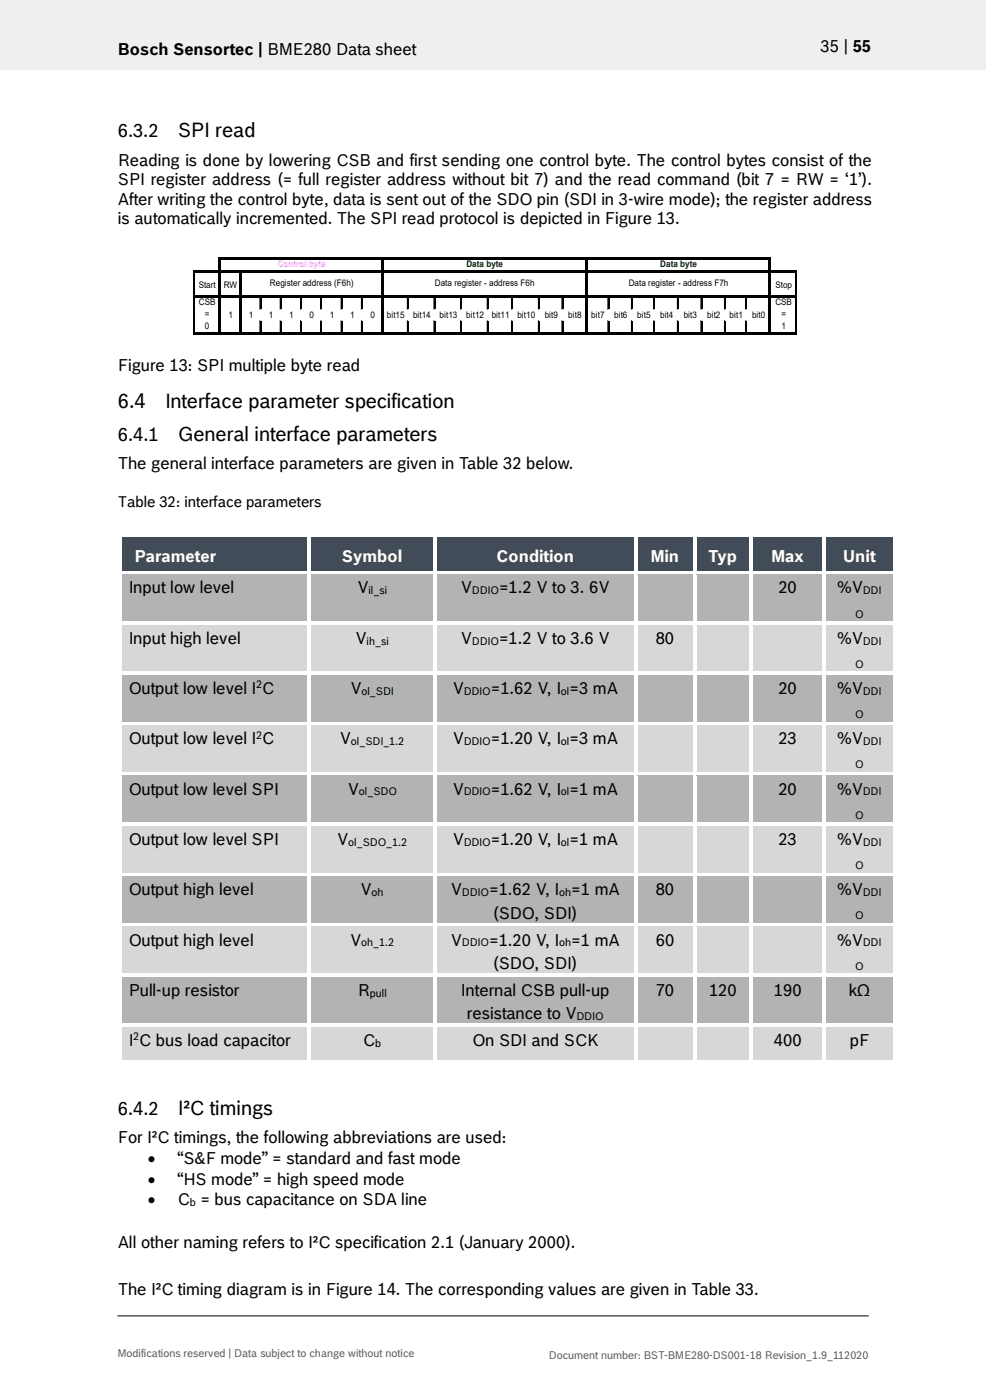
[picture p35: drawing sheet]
<svg xmlns="http://www.w3.org/2000/svg" width="210mm" height="297mm" viewBox="0 0 210 297" stroke-linecap="round" stroke-linejoin="round" font-family="sans-serif">
<defs><g id="words">
<g font-size="4.2">
<text x="37.7" y="29">SPI read</text>
<text x="25" y="86.6">6.4</text>
<text x="35" y="86.6">Interface parameter specification</text>
<text x="37.7" y="93.6">General interface parameters</text>
<text x="37.7" y="236.6">I²C timings</text>
</g>
<g font-size="3.9">
<text x="25" y="29">6.3.2</text>
<text x="25" y="93.6">6.4.1</text>
<text x="25" y="236.6">6.4.2</text>
</g>
<g font-size="3.5">
<text x="25" y="11.6">Bosch Sensortec | BME280 Data sheet</text>
<text x="174.1" y="11">35 | 55</text>
<text x="25" y="35.3">Reading is done by lowering CSB and first sending one control byte. The control bytes consist of the</text>
<text x="25" y="39.3">SPI register address (= full register address without bit 7) and the read command (bit 7 = RW = ‘1’).</text>
<text x="25" y="43.4">After writing the control byte, data is sent out of the SDO pin (SDI in 3-wire mode); the register address</text>
<text x="25" y="47.4">is automatically incremented. The SPI read protocol is depicted in Figure 13.</text>
<text x="25" y="78.7">Figure 13: SPI multiple byte read</text>
<text x="25" y="99.5">The general interface parameters are given in Table 32 below.</text>
<text x="27.3" y="125.9">Input low level</text>
<text x="75.8" y="125.9">V</text>
<text x="97.8" y="125.9">V</text>
<text x="105.9" y="125.9">=1.2 V to 3. 6V</text>
<text x="165.1" y="125.9">20</text>
<text x="177.6" y="125.9">%V</text>
<text x="27.3" y="136.6">Input high level</text>
<text x="75.4" y="136.6">V</text>
<text x="97.8" y="136.6">V</text>
<text x="105.9" y="136.6">=1.2 V to 3.6 V</text>
<text x="139.1" y="136.6">80</text>
<text x="177.6" y="136.6">%V</text>
<text x="27.3" y="147.2">Output low level I C</text>
<text x="74.3" y="147.2">V</text>
<text x="96.1" y="147.2">V</text>
<text x="104.1" y="147.2">=1.62 V, I =3 mA</text>
<text x="165.1" y="147.2">20</text>
<text x="177.6" y="147.2">%V</text>
<text x="27.3" y="157.9">Output low level I C</text>
<text x="72.1" y="157.9">V</text>
<text x="96.1" y="157.9">V</text>
<text x="104.1" y="157.9">=1.20 V, I =3 mA</text>
<text x="165.1" y="157.9">23</text>
<text x="177.6" y="157.9">%V</text>
<text x="27.3" y="168.6">Output low level SPI</text>
<text x="73.8" y="168.6">V</text>
<text x="96.1" y="168.6">V</text>
<text x="104.1" y="168.6">=1.62 V, I =1 mA</text>
<text x="165.1" y="168.6">20</text>
<text x="177.6" y="168.6">%V</text>
<text x="27.3" y="179.2">Output low level SPI</text>
<text x="71.5" y="179.2">V</text>
<text x="96.1" y="179.2">V</text>
<text x="104.1" y="179.2">=1.20 V, I =1 mA</text>
<text x="165.1" y="179.2">23</text>
<text x="177.6" y="179.2">%V</text>
<text x="27.3" y="189.9">Output high level</text>
<text x="76.5" y="189.9">V</text>
<text x="95.7" y="189.9">V</text>
<text x="103.8" y="189.9">=1.62 V, I</text>
<text x="121.2" y="189.9">=1 mA</text>
<text x="139.1" y="189.9">80</text>
<text x="177.6" y="189.9">%V</text>
<text x="104.6" y="194.9">(SDO, SDI)</text>
<text x="27.3" y="200.6">Output high level</text>
<text x="74.3" y="200.6">V</text>
<text x="95.7" y="200.6">V</text>
<text x="103.8" y="200.6">=1.20 V, I</text>
<text x="121.2" y="200.6">=1 mA</text>
<text x="139.1" y="200.6">60</text>
<text x="177.6" y="200.6">%V</text>
<text x="104.6" y="205.5">(SDO, SDI)</text>
<text x="27.3" y="211.3">Pull-up resistor</text>
<text x="75.9" y="211.3">R</text>
<text x="97.8" y="211.3">Internal CSB pull-up</text>
<text x="139.1" y="211.3">70</text>
<text x="150.4" y="211.3">120</text>
<text x="164.2" y="211.3">190</text>
<text x="180.1" y="211.3">kΩ</text>
<text x="27.3" y="222">I</text>
<text x="29.5" y="222">C bus load capacitor</text>
<text x="77" y="222">C</text>
<text x="99" y="216.2">resistance to V</text>
<text x="100.2" y="222">On SDI and SCK</text>
<text x="164.2" y="222">400</text>
<text x="180.3" y="222">pF</text>
<text x="25" y="242.5">For I²C timings, the following abbreviations are used:</text>
<text x="31.4" y="251.3">•</text>
<text x="31.4" y="247">•</text>
<text x="37.7" y="251.3">“HS mode” = high speed mode</text>
<text x="37.7" y="247">“S&amp;F mode” = standard and fast mode</text>
<text x="31.4" y="255.6">•</text>
<text x="37.7" y="255.6">C = bus capacitance on SDA line</text>
<text x="25" y="264.8">All other naming refers to I²C specification 2.1 (January 2000).</text>
<text x="25" y="274.7">The I²C timing diagram is in Figure 14. The corresponding values are given in Table 33.</text>
</g>
<g font-size="3.5" fill="#fff">
<text x="28.6" y="119.1">Parameter</text>
<text x="72.6" y="119.1">Symbol</text>
<text x="105.3" y="119.1">Condition</text>
<text x="138" y="119.1">Min</text>
<text x="150.3" y="119.1">Typ</text>
<text x="163.7" y="119.1">Max</text>
<text x="178.9" y="119.1">Unit</text>
</g>
<text font-size="3.2" x="25" y="107.7">Table 32: interface parameters</text>
<g font-size="2.3">
<text x="78.1" y="126.1">il_si</text>
<text x="100.1" y="126.1">DDIO</text>
<text x="181.4" y="131">O</text>
<text x="183" y="126.1">DDI</text>
<text x="77.8" y="136.7">ih_si</text>
<text x="100.1" y="136.7">DDIO</text>
<text x="183" y="136.7">DDI</text>
<text x="181.4" y="141.7">O</text>
<text x="54.4" y="146">2</text>
<text x="76.7" y="147.4">ol_SDI</text>
<text x="98.4" y="147.4">DDIO</text>
<text x="119" y="147.4">ol</text>
<text x="183" y="147.4">DDI</text>
<text x="181.4" y="152.4">O</text>
<text x="54.4" y="156.7">2</text>
<text x="74.4" y="158.1">ol_SDI_1.2</text>
<text x="98.4" y="158.1">DDIO</text>
<text x="119" y="158.1">ol</text>
<text x="183" y="158.1">DDI</text>
<text x="181.4" y="163">O</text>
<text x="76.1" y="168.7">ol_SDO</text>
<text x="98.4" y="168.7">DDIO</text>
<text x="119" y="168.7">ol</text>
<text x="181.4" y="173.7">O</text>
<text x="183" y="168.7">DDI</text>
<text x="73.9" y="179.4">ol_SDO_1.2</text>
<text x="98.4" y="179.4">DDIO</text>
<text x="119" y="179.4">ol</text>
<text x="183" y="179.4">DDI</text>
<text x="181.4" y="184.4">O</text>
<text x="78.8" y="190.1">oh</text>
<text x="98" y="190.1">DDIO</text>
<text x="118.6" y="190.1">oh</text>
<text x="183" y="190.1">DDI</text>
<text x="181.4" y="195">O</text>
<text x="76.6" y="200.8">oh_1.2</text>
<text x="98" y="200.8">DDIO</text>
<text x="118.6" y="200.8">oh</text>
<text x="183" y="200.8">DDI</text>
<text x="181.4" y="205.7">O</text>
<text x="78.4" y="211.5">pull</text>
<text x="28.3" y="220.7">2</text>
<text x="122.3" y="216.4">DDIO</text>
<text x="79.6" y="222.1">b</text>
<text x="40.3" y="255.8">b</text>
</g>
<g font-size="2.3" fill="#535f6b">
<text x="24.9" y="287.8">Modifications reserved | Data subject to change without notice</text>
<text x="116.5" y="288.3">Document number: BST-BME280-DS001-18 Revision_1.9_112020</text>
</g>
<text font-size="1.9" fill="#f0f" x="58.9" y="56.7">Control byte</text>
<g font-size="1.9" fill="#030">
<text x="98.9" y="56.7">Data byte</text>
<text x="140.1" y="56.7">Data byte</text>
</g>
<g font-size="1.9">
<text x="42.1" y="61">Start</text>
<text x="42.2" y="64.8">CSB</text>
<text x="47.5" y="61">RW</text>
<text x="57.3" y="60.7">Register address (F6h)</text>
<text x="92.3" y="60.7">Data register - address F6h</text>
<text x="133.4" y="60.7">Data register - address F7h</text>
<text x="164.5" y="64.8">CSB</text>
<text x="164.5" y="61">Stop</text>
<text x="43.5" y="67.3">=</text>
<text x="43.5" y="69.9">0</text>
<text x="48.5" y="67.5">1</text>
<text x="52.8" y="67.5">1</text>
<text x="57.1" y="67.5">1</text>
<text x="61.4" y="67.5">1</text>
<text x="65.7" y="67.5">0</text>
<text x="70" y="67.5">1</text>
<text x="74.3" y="67.5">1</text>
<text x="78.6" y="67.5">0</text>
<text x="82.1" y="67.5">bit15</text>
<text x="87.6" y="67.5">bit14</text>
<text x="93.3" y="67.5">bit13</text>
<text x="98.9" y="67.5">bit12</text>
<text x="104.3" y="67.5">bit11</text>
<text x="109.8" y="67.5">bit10</text>
<text x="115.5" y="67.5">bit9</text>
<text x="120.5" y="67.5">bit8</text>
<text x="125.4" y="67.5">bit7</text>
<text x="130.3" y="67.5">bit6</text>
<text x="135.2" y="67.5">bit5</text>
<text x="140" y="67.5">bit4</text>
<text x="145" y="67.5">bit3</text>
<text x="150" y="67.5">bit2</text>
<text x="154.8" y="67.5">bit1</text>
<text x="159.5" y="67.5">bit0</text>
<text x="165.8" y="67.3">=</text>
<text x="165.8" y="69.9">1</text>
</g>
</g></defs>
<path d="M0 0h209.1v14.8h-209.1z" fill="#efeff0"/>
<g fill="none" stroke="#000" stroke-width=".21">
<path d="M55.1 63.3v2.3M55.1 68.1v2.4M59.4 63.3v2.3M59.4 68.1v2.4M63.7 63.3v2.3M63.7 68.1v2.4M68.1 63.3v2.3M68.1 68.1v2.4M72.4 63.3v2.3M72.4 68.1v2.4M76.7 63.3v2.3M76.7 68.1v2.4"/>
<path d="M86.4 63.3v2.3M86.4 68.1v2.4M92.1 63.3v2.3M92.1 68.1v2.4M97.7 63.3v2.3M97.7 68.1v2.4M103.4 63.3v2.3M103.4 68.1v2.4M108.6 63.3v2.3M108.6 68.1v2.4M114.2 63.3v2.3M114.2 68.1v2.4"/>
<path d="M119.2 63.3v2.3M119.2 68.1v2.4M128.9 63.3v2.3M128.9 68.1v2.4M133.9 63.3v2.3M133.9 68.1v2.4M138.7 63.3v2.3M138.7 68.1v2.4M143.7 63.3v2.3M143.7 68.1v2.4M148.7 63.3v2.3M148.7 68.1v2.4"/>
<path d="M153.7 63.3v2.3M153.7 68.1v2.4M158.2 63.3v2.3M158.2 68.1v2.4M24.9 279.2h159.4"/>
</g>
<g fill="none" stroke="#000" stroke-width=".28">
<path d="M55.3 63.3v2.3M55.3 68.1v2.4M59.6 63.3v2.3M59.6 68.1v2.4M63.9 63.3v2.3M63.9 68.1v2.4M68.2 63.3v2.3M68.2 68.1v2.4M72.5 63.3v2.3M72.5 68.1v2.4M76.8 63.3v2.3M76.8 68.1v2.4"/>
<path d="M86.5 63.3v2.3M86.5 68.1v2.4M92.2 63.3v2.3M92.2 68.1v2.4M97.8 63.3v2.3M97.8 68.1v2.4M103.5 63.3v2.3M103.5 68.1v2.4M108.7 63.3v2.3M108.7 68.1v2.4M114.3 63.3v2.3M114.3 68.1v2.4"/>
<path d="M119.3 63.3v2.3M119.3 68.1v2.4M129.1 68.1v2.4M129.1 63.3v2.3M134.1 68.1v2.4M134.1 63.3v2.3M138.8 63.3v2.3M138.8 68.1v2.4M143.8 63.3v2.3M143.8 68.1v2.4M148.8 63.3v2.3M148.8 68.1v2.4"/>
<path d="M153.8 63.3v2.3M153.8 68.1v2.4M158.3 63.3v2.3M158.3 68.1v2.4"/>
</g>
<path d="M41.3 57.4h127.8v.6h-127.8zM46.4 54.6h.5v16.5h-.5zM46.9 54.6h116.7v.6h-116.7zM50.7 58h.5v13.1h-.5zM80.8 55.2h.6v15.9h-.6zM124.1 55.2h.5v15.9h-.5zM163 55.2h.6v15.9h-.6zM41.3 62.7h127.8v.6h-127.8zM41.3 70.5h127.8v.6h-127.8z" fill="#000"/>
<path d="M41.1 57.4v13.7M168.9 58v13.1" fill="none" stroke="#000" stroke-width=".41"/>
<g fill="#424c58">
<path d="M25.8 114.1h39.4v7.1h-39.4z" fill-rule="evenodd"/>
<path d="M66 114.1h25.9v7.1h-25.9z" fill-rule="evenodd"/>
<path d="M92.7 114.1h41.8v7.1h-41.8z" fill-rule="evenodd"/>
<path d="M135.3 114.1h11.6v7.1h-11.6z" fill-rule="evenodd"/>
<path d="M147.7 114.1h11.3v7.1h-11.3z" fill-rule="evenodd"/>
<path d="M159.8 114.1h14.7v7.1h-14.7z" fill-rule="evenodd"/>
<path d="M175.3 114.1h14.1v7.1h-14.1z" fill-rule="evenodd"/>
</g>
<g fill="#424c58">
<path d="M27.3 114.1h36.4v7.1h-36.4z"/>
<path d="M67.5 114.1h22.9v7.1h-22.9z"/>
<path d="M94.2 114.1h38.7v7.1h-38.7z"/>
<path d="M136.7 114.1h8.7v7.1h-8.7z"/>
<path d="M149.2 114.1h8.3v7.1h-8.3z"/>
<path d="M161.3 114.1h11.6v7.1h-11.6z"/>
<path d="M176.7 114.1h11.3v7.1h-11.3z"/>
</g>
<g fill="#fff">
<path d="M25.1 113.3h.7v.8h-.7z" fill-rule="evenodd"/>
<path d="M25.1 113.3h.7v.7h-.7z" fill-rule="evenodd"/>
<path d="M25.8 113.3h39.4v.7h-39.4z" fill-rule="evenodd"/>
</g>
<path d="M25.8 114.1h39.4" fill="none" stroke="#424c58" stroke-width=".21"/>
<path d="M65.2 114l.8 .1z" fill="#fff"/>
<g fill="#fff">
<path d="M65.2 113.3h.8v.7h-.8z" fill-rule="evenodd"/>
<path d="M66 113.3h25.9v.7h-25.9z" fill-rule="evenodd"/>
</g>
<path d="M66 114.1h25.9" fill="none" stroke="#424c58" stroke-width=".21"/>
<path d="M91.9 114l.8 .1z" fill="#fff"/>
<g fill="#fff">
<path d="M91.9 113.3h.8v.7h-.8z" fill-rule="evenodd"/>
<path d="M92.7 113.3h41.8v.7h-41.8z" fill-rule="evenodd"/>
</g>
<path d="M92.7 114.1h41.8" fill="none" stroke="#424c58" stroke-width=".21"/>
<path d="M134.5 114l.8 .1z" fill="#fff"/>
<g fill="#fff">
<path d="M134.5 113.3h.8v.7h-.8z" fill-rule="evenodd"/>
<path d="M135.3 113.3h11.7v.7h-11.7z" fill-rule="evenodd"/>
</g>
<path d="M135.3 114.1h11.7" fill="none" stroke="#424c58" stroke-width=".21"/>
<path d="M147 114l.7 .1z" fill="#fff"/>
<g fill="#fff">
<path d="M147 113.3h.7v.7h-.7z" fill-rule="evenodd"/>
<path d="M147.7 113.3h11.3v.7h-11.3z" fill-rule="evenodd"/>
</g>
<path d="M147.7 114.1h11.3" fill="none" stroke="#424c58" stroke-width=".21"/>
<path d="M159 114l.8 .1z" fill="#fff"/>
<g fill="#fff">
<path d="M159 113.3h.8v.7h-.8z" fill-rule="evenodd"/>
<path d="M159.8 113.3h14.7v.7h-14.7z" fill-rule="evenodd"/>
</g>
<path d="M159.8 114.1h14.7" fill="none" stroke="#424c58" stroke-width=".21"/>
<path d="M174.5 114l.8 .1z" fill="#fff"/>
<g fill="#fff">
<path d="M174.5 113.3h.8v.7h-.8z" fill-rule="evenodd"/>
<path d="M175.3 113.3h14.2v.7h-14.2z" fill-rule="evenodd"/>
</g>
<path d="M175.3 114.1h14.2" fill="none" stroke="#424c58" stroke-width=".21"/>
<g fill="#fff">
<path d="M189.5 113.3h.7v.8h-.7z" fill-rule="evenodd"/>
<path d="M189.5 113.3h.7v.7h-.7z" fill-rule="evenodd"/>
<path d="M25.1 114.1h.7v7.1h-.7z" fill-rule="evenodd"/>
<path d="M65.2 114.1h.8v7.1h-.8z" fill-rule="evenodd"/>
<path d="M91.9 114.1h.8v7.1h-.8z" fill-rule="evenodd"/>
<path d="M134.5 114.1h.8v7.1h-.8z" fill-rule="evenodd"/>
<path d="M147 114.1h.7v7.1h-.7z" fill-rule="evenodd"/>
<path d="M159 114.1h.8v7.1h-.8z" fill-rule="evenodd"/>
<path d="M174.5 114.1h.8v7.1h-.8z" fill-rule="evenodd"/>
<path d="M189.5 114.1h.7v7.1h-.7z" fill-rule="evenodd"/>
</g>
<g fill="#b2b3b5">
<path d="M25.8 121.9h39.4v9.9h-39.4z" fill-rule="evenodd"/>
<path d="M66 121.9h25.9v9.9h-25.9z" fill-rule="evenodd"/>
<path d="M92.7 121.9h41.8v9.9h-41.8z" fill-rule="evenodd"/>
<path d="M135.3 121.9h11.6v9.9h-11.6z" fill-rule="evenodd"/>
<path d="M147.7 121.9h11.3v9.9h-11.3z" fill-rule="evenodd"/>
<path d="M159.8 121.9h14.7v9.9h-14.7z" fill-rule="evenodd"/>
<path d="M175.3 121.9h14.1v9.9h-14.1z" fill-rule="evenodd"/>
</g>
<g fill="#b2b3b5">
<path d="M27.3 121.9h36.4v5h-36.4z"/>
<path d="M67.5 121.9h22.9v5h-22.9z"/>
<path d="M94.2 121.9h38.7v5h-38.7z"/>
<path d="M136.7 121.9h8.7v5h-8.7z"/>
<path d="M149.2 121.9h8.3v5h-8.3z"/>
<path d="M161.3 121.9h11.6v5h-11.6z"/>
<path d="M176.7 121.9h11.3v5h-11.3z"/>
<path d="M176.7 126.9h11.3v4.9h-11.3z"/>
</g>
<g fill="#fff">
<path d="M25.1 121.2h.7v.8h-.7z" fill-rule="evenodd"/>
<path d="M25.8 121.2h39.4v.7h-39.4z" fill-rule="evenodd"/>
</g>
<path d="M25.8 121.9h39.4" fill="none" stroke="#b2b3b5" stroke-width=".21"/>
<g fill="#fff">
<path d="M65.2 121.2h.8v.8h-.8z" fill-rule="evenodd"/>
<path d="M66 121.2h25.9v.7h-25.9z" fill-rule="evenodd"/>
</g>
<path d="M66 121.9h25.9" fill="none" stroke="#b2b3b5" stroke-width=".21"/>
<g fill="#fff">
<path d="M91.9 121.2h.8v.8h-.8z" fill-rule="evenodd"/>
<path d="M92.7 121.2h41.8v.7h-41.8z" fill-rule="evenodd"/>
</g>
<path d="M92.7 121.9h41.8" fill="none" stroke="#b2b3b5" stroke-width=".21"/>
<g fill="#fff">
<path d="M134.5 121.2h.8v.8h-.8z" fill-rule="evenodd"/>
<path d="M135.3 121.2h11.7v.7h-11.7z" fill-rule="evenodd"/>
</g>
<path d="M135.3 121.9h11.7" fill="none" stroke="#b2b3b5" stroke-width=".21"/>
<g fill="#fff">
<path d="M147 121.2h.7v.8h-.7z" fill-rule="evenodd"/>
<path d="M147.7 121.2h11.3v.7h-11.3z" fill-rule="evenodd"/>
</g>
<path d="M147.7 121.9h11.3" fill="none" stroke="#b2b3b5" stroke-width=".21"/>
<g fill="#fff">
<path d="M159 121.2h.8v.8h-.8z" fill-rule="evenodd"/>
<path d="M159.8 121.2h14.7v.7h-14.7z" fill-rule="evenodd"/>
</g>
<path d="M159.8 121.9h14.7" fill="none" stroke="#b2b3b5" stroke-width=".21"/>
<g fill="#fff">
<path d="M174.5 121.2h.8v.8h-.8z" fill-rule="evenodd"/>
<path d="M175.3 121.2h14.2v.7h-14.2z" fill-rule="evenodd"/>
</g>
<path d="M175.3 121.9h14.2" fill="none" stroke="#b2b3b5" stroke-width=".21"/>
<g fill="#fff">
<path d="M189.5 121.2h.7v.8h-.7z" fill-rule="evenodd"/>
<path d="M25.1 122h.7v9.8h-.7z" fill-rule="evenodd"/>
<path d="M65.2 122h.8v9.8h-.8z" fill-rule="evenodd"/>
<path d="M91.9 122h.8v9.8h-.8z" fill-rule="evenodd"/>
<path d="M134.5 122h.8v9.8h-.8z" fill-rule="evenodd"/>
<path d="M147 122h.7v9.8h-.7z" fill-rule="evenodd"/>
<path d="M159 122h.8v9.8h-.8z" fill-rule="evenodd"/>
<path d="M174.5 122h.8v9.8h-.8z" fill-rule="evenodd"/>
<path d="M189.5 122h.7v9.8h-.7z" fill-rule="evenodd"/>
</g>
<g fill="#d7d7da">
<path d="M25.8 132.6h39.4v9.9h-39.4z" fill-rule="evenodd"/>
<path d="M66 132.6h25.9v9.9h-25.9z" fill-rule="evenodd"/>
<path d="M92.7 132.6h41.8v9.9h-41.8z" fill-rule="evenodd"/>
<path d="M135.3 132.6h11.6v9.9h-11.6z" fill-rule="evenodd"/>
<path d="M147.7 132.6h11.3v9.9h-11.3z" fill-rule="evenodd"/>
<path d="M159.8 132.6h14.7v9.9h-14.7z" fill-rule="evenodd"/>
<path d="M175.3 132.6h14.1v9.9h-14.1z" fill-rule="evenodd"/>
</g>
<g fill="#d7d7da">
<path d="M27.3 132.6h36.4v4.9h-36.4z"/>
<path d="M67.5 132.6h22.9v4.9h-22.9z"/>
<path d="M94.2 132.6h38.7v4.9h-38.7z"/>
<path d="M136.7 132.6h8.7v4.9h-8.7z"/>
<path d="M149.2 132.6h8.3v4.9h-8.3z"/>
<path d="M161.3 132.6h11.6v4.9h-11.6z"/>
<path d="M176.7 132.6h11.3v4.9h-11.3z"/>
<path d="M176.7 137.5h11.3v5h-11.3z"/>
</g>
<g fill="#fff">
<path d="M25.1 131.8h.7v.8h-.7z" fill-rule="evenodd"/>
<path d="M25.8 131.8h39.4v.8h-39.4z" fill-rule="evenodd"/>
</g>
<path d="M25.8 132.6h39.4" fill="none" stroke="#d7d7da" stroke-width=".21"/>
<g fill="#fff">
<path d="M65.2 131.8h.8v.8h-.8z" fill-rule="evenodd"/>
<path d="M66 131.8h25.9v.8h-25.9z" fill-rule="evenodd"/>
</g>
<path d="M66 132.6h25.9" fill="none" stroke="#d7d7da" stroke-width=".21"/>
<g fill="#fff">
<path d="M91.9 131.8h.8v.8h-.8z" fill-rule="evenodd"/>
<path d="M92.7 131.8h41.8v.8h-41.8z" fill-rule="evenodd"/>
</g>
<path d="M92.7 132.6h41.8" fill="none" stroke="#d7d7da" stroke-width=".21"/>
<g fill="#fff">
<path d="M134.5 131.8h.8v.8h-.8z" fill-rule="evenodd"/>
<path d="M135.3 131.8h11.7v.8h-11.7z" fill-rule="evenodd"/>
</g>
<path d="M135.3 132.6h11.7" fill="none" stroke="#d7d7da" stroke-width=".21"/>
<g fill="#fff">
<path d="M147 131.8h.7v.8h-.7z" fill-rule="evenodd"/>
<path d="M147.7 131.8h11.3v.8h-11.3z" fill-rule="evenodd"/>
</g>
<path d="M147.7 132.6h11.3" fill="none" stroke="#d7d7da" stroke-width=".21"/>
<g fill="#fff">
<path d="M159 131.8h.8v.8h-.8z" fill-rule="evenodd"/>
<path d="M159.8 131.8h14.7v.8h-14.7z" fill-rule="evenodd"/>
</g>
<path d="M159.8 132.6h14.7" fill="none" stroke="#d7d7da" stroke-width=".21"/>
<g fill="#fff">
<path d="M174.5 131.8h.8v.8h-.8z" fill-rule="evenodd"/>
<path d="M175.3 131.8h14.2v.8h-14.2z" fill-rule="evenodd"/>
</g>
<path d="M175.3 132.6h14.2" fill="none" stroke="#d7d7da" stroke-width=".21"/>
<g fill="#fff">
<path d="M189.5 131.8h.7v.8h-.7z" fill-rule="evenodd"/>
<path d="M25.1 132.6h.7v9.9h-.7z" fill-rule="evenodd"/>
<path d="M65.2 132.6h.8v9.9h-.8z" fill-rule="evenodd"/>
<path d="M91.9 132.6h.8v9.9h-.8z" fill-rule="evenodd"/>
<path d="M134.5 132.6h.8v9.9h-.8z" fill-rule="evenodd"/>
<path d="M147 132.6h.7v9.9h-.7z" fill-rule="evenodd"/>
<path d="M159 132.6h.8v9.9h-.8z" fill-rule="evenodd"/>
<path d="M174.5 132.6h.8v9.9h-.8z" fill-rule="evenodd"/>
<path d="M189.5 132.6h.7v9.9h-.7z" fill-rule="evenodd"/>
</g>
<g fill="#b2b3b5">
<path d="M25.8 143.3h39.4v9.9h-39.4z" fill-rule="evenodd"/>
<path d="M66 143.3h25.9v9.9h-25.9z" fill-rule="evenodd"/>
<path d="M92.7 143.3h41.8v9.9h-41.8z" fill-rule="evenodd"/>
<path d="M135.3 143.3h11.6v9.9h-11.6z" fill-rule="evenodd"/>
<path d="M147.7 143.3h11.3v9.9h-11.3z" fill-rule="evenodd"/>
<path d="M159.8 143.3h14.7v9.9h-14.7z" fill-rule="evenodd"/>
<path d="M175.3 143.3h14.1v9.9h-14.1z" fill-rule="evenodd"/>
</g>
<g fill="#b2b3b5">
<path d="M27.3 143.3h36.4v4.9h-36.4z"/>
<path d="M67.5 143.3h22.9v4.9h-22.9z"/>
<path d="M94.2 143.3h38.7v4.9h-38.7z"/>
<path d="M136.7 143.3h8.7v4.9h-8.7z"/>
<path d="M149.2 143.3h8.3v4.9h-8.3z"/>
<path d="M161.3 143.3h11.6v4.9h-11.6z"/>
<path d="M176.7 143.3h11.3v4.9h-11.3z"/>
<path d="M176.7 148.2h11.3v5h-11.3z"/>
</g>
<g fill="#fff">
<path d="M25.1 142.5h.7v.8h-.7z" fill-rule="evenodd"/>
<path d="M25.8 142.5h39.4v.8h-39.4z" fill-rule="evenodd"/>
</g>
<path d="M25.8 143.3h39.4" fill="none" stroke="#b2b3b5" stroke-width=".21"/>
<g fill="#fff">
<path d="M65.2 142.5h.8v.8h-.8z" fill-rule="evenodd"/>
<path d="M66 142.5h25.9v.8h-25.9z" fill-rule="evenodd"/>
</g>
<path d="M66 143.3h25.9" fill="none" stroke="#b2b3b5" stroke-width=".21"/>
<g fill="#fff">
<path d="M91.9 142.5h.8v.8h-.8z" fill-rule="evenodd"/>
<path d="M92.7 142.5h41.8v.8h-41.8z" fill-rule="evenodd"/>
</g>
<path d="M92.7 143.3h41.8" fill="none" stroke="#b2b3b5" stroke-width=".21"/>
<g fill="#fff">
<path d="M134.5 142.5h.8v.8h-.8z" fill-rule="evenodd"/>
<path d="M135.3 142.5h11.7v.8h-11.7z" fill-rule="evenodd"/>
</g>
<path d="M135.3 143.3h11.7" fill="none" stroke="#b2b3b5" stroke-width=".21"/>
<g fill="#fff">
<path d="M147 142.5h.7v.8h-.7z" fill-rule="evenodd"/>
<path d="M147.7 142.5h11.3v.8h-11.3z" fill-rule="evenodd"/>
</g>
<path d="M147.7 143.3h11.3" fill="none" stroke="#b2b3b5" stroke-width=".21"/>
<g fill="#fff">
<path d="M159 142.5h.8v.8h-.8z" fill-rule="evenodd"/>
<path d="M159.8 142.5h14.7v.8h-14.7z" fill-rule="evenodd"/>
</g>
<path d="M159.8 143.3h14.7" fill="none" stroke="#b2b3b5" stroke-width=".21"/>
<g fill="#fff">
<path d="M174.5 142.5h.8v.8h-.8z" fill-rule="evenodd"/>
<path d="M175.3 142.5h14.2v.8h-14.2z" fill-rule="evenodd"/>
</g>
<path d="M175.3 143.3h14.2" fill="none" stroke="#b2b3b5" stroke-width=".21"/>
<g fill="#fff">
<path d="M189.5 142.5h.7v.8h-.7z" fill-rule="evenodd"/>
<path d="M25.1 143.3h.7v9.9h-.7z" fill-rule="evenodd"/>
<path d="M65.2 143.3h.8v9.9h-.8z" fill-rule="evenodd"/>
<path d="M91.9 143.3h.8v9.9h-.8z" fill-rule="evenodd"/>
<path d="M134.5 143.3h.8v9.9h-.8z" fill-rule="evenodd"/>
<path d="M147 143.3h.7v9.9h-.7z" fill-rule="evenodd"/>
<path d="M159 143.3h.8v9.9h-.8z" fill-rule="evenodd"/>
<path d="M174.5 143.3h.8v9.9h-.8z" fill-rule="evenodd"/>
<path d="M189.5 143.3h.7v9.9h-.7z" fill-rule="evenodd"/>
</g>
<g fill="#d7d7da">
<path d="M25.8 154h39.4v9.8h-39.4z" fill-rule="evenodd"/>
<path d="M66 154h25.9v9.8h-25.9z" fill-rule="evenodd"/>
<path d="M92.7 154h41.8v9.8h-41.8z" fill-rule="evenodd"/>
<path d="M135.3 154h11.6v9.8h-11.6z" fill-rule="evenodd"/>
<path d="M147.7 154h11.3v9.8h-11.3z" fill-rule="evenodd"/>
<path d="M159.8 154h14.7v9.8h-14.7z" fill-rule="evenodd"/>
<path d="M175.3 154h14.1v9.8h-14.1z" fill-rule="evenodd"/>
</g>
<g fill="#d7d7da">
<path d="M27.3 154h36.4v4.9h-36.4z"/>
<path d="M67.5 154h22.9v4.9h-22.9z"/>
<path d="M94.2 154h38.7v4.9h-38.7z"/>
<path d="M136.7 154h8.7v4.9h-8.7z"/>
<path d="M149.2 154h8.3v4.9h-8.3z"/>
<path d="M161.3 154h11.6v4.9h-11.6z"/>
<path d="M176.7 154h11.3v4.9h-11.3z"/>
<path d="M176.7 158.9h11.3v4.9h-11.3z"/>
</g>
<g fill="#fff">
<path d="M25.1 153.2h.7v.8h-.7z" fill-rule="evenodd"/>
<path d="M25.8 153.2h39.4v.7h-39.4z" fill-rule="evenodd"/>
</g>
<path d="M25.8 153.9h39.4" fill="none" stroke="#d7d7da" stroke-width=".21"/>
<g fill="#fff">
<path d="M65.2 153.2h.8v.8h-.8z" fill-rule="evenodd"/>
<path d="M66 153.2h25.9v.7h-25.9z" fill-rule="evenodd"/>
</g>
<path d="M66 153.9h25.9" fill="none" stroke="#d7d7da" stroke-width=".21"/>
<g fill="#fff">
<path d="M91.9 153.2h.8v.8h-.8z" fill-rule="evenodd"/>
<path d="M92.7 153.2h41.8v.7h-41.8z" fill-rule="evenodd"/>
</g>
<path d="M92.7 153.9h41.8" fill="none" stroke="#d7d7da" stroke-width=".21"/>
<g fill="#fff">
<path d="M134.5 153.2h.8v.8h-.8z" fill-rule="evenodd"/>
<path d="M135.3 153.2h11.7v.7h-11.7z" fill-rule="evenodd"/>
</g>
<path d="M135.3 153.9h11.7" fill="none" stroke="#d7d7da" stroke-width=".21"/>
<g fill="#fff">
<path d="M147 153.2h.7v.8h-.7z" fill-rule="evenodd"/>
<path d="M147.7 153.2h11.3v.7h-11.3z" fill-rule="evenodd"/>
</g>
<path d="M147.7 153.9h11.3" fill="none" stroke="#d7d7da" stroke-width=".21"/>
<g fill="#fff">
<path d="M159 153.2h.8v.8h-.8z" fill-rule="evenodd"/>
<path d="M159.8 153.2h14.7v.7h-14.7z" fill-rule="evenodd"/>
</g>
<path d="M159.8 153.9h14.7" fill="none" stroke="#d7d7da" stroke-width=".21"/>
<g fill="#fff">
<path d="M174.5 153.2h.8v.8h-.8z" fill-rule="evenodd"/>
<path d="M175.3 153.2h14.2v.7h-14.2z" fill-rule="evenodd"/>
</g>
<path d="M175.3 153.9h14.2" fill="none" stroke="#d7d7da" stroke-width=".21"/>
<g fill="#fff">
<path d="M189.5 153.2h.7v.8h-.7z" fill-rule="evenodd"/>
<path d="M25.1 154h.7v9.8h-.7z" fill-rule="evenodd"/>
<path d="M65.2 154h.8v9.8h-.8z" fill-rule="evenodd"/>
<path d="M91.9 154h.8v9.8h-.8z" fill-rule="evenodd"/>
<path d="M134.5 154h.8v9.8h-.8z" fill-rule="evenodd"/>
<path d="M147 154h.7v9.8h-.7z" fill-rule="evenodd"/>
<path d="M159 154h.8v9.8h-.8z" fill-rule="evenodd"/>
<path d="M174.5 154h.8v9.8h-.8z" fill-rule="evenodd"/>
<path d="M189.5 154h.7v9.8h-.7z" fill-rule="evenodd"/>
</g>
<g fill="#b2b3b5">
<path d="M25.8 164.6h39.4v9.9h-39.4z" fill-rule="evenodd"/>
<path d="M66 164.6h25.9v9.9h-25.9z" fill-rule="evenodd"/>
<path d="M92.7 164.6h41.8v9.9h-41.8z" fill-rule="evenodd"/>
<path d="M135.3 164.6h11.6v9.9h-11.6z" fill-rule="evenodd"/>
<path d="M147.7 164.6h11.3v9.9h-11.3z" fill-rule="evenodd"/>
<path d="M159.8 164.6h14.7v9.9h-14.7z" fill-rule="evenodd"/>
<path d="M175.3 164.6h14.1v9.9h-14.1z" fill-rule="evenodd"/>
</g>
<g fill="#b2b3b5">
<path d="M27.3 164.6h36.4v4.9h-36.4z"/>
<path d="M67.5 164.6h22.9v4.9h-22.9z"/>
<path d="M94.2 164.6h38.7v4.9h-38.7z"/>
<path d="M136.7 164.6h8.7v4.9h-8.7z"/>
<path d="M149.2 164.6h8.3v4.9h-8.3z"/>
<path d="M161.3 164.6h11.6v4.9h-11.6z"/>
<path d="M176.7 164.6h11.3v4.9h-11.3z"/>
<path d="M176.7 169.5h11.3v5h-11.3z"/>
</g>
<g fill="#fff">
<path d="M25.1 163.8h.7v.8h-.7z" fill-rule="evenodd"/>
<path d="M25.8 163.8h39.4v.8h-39.4z" fill-rule="evenodd"/>
</g>
<path d="M25.8 164.6h39.4" fill="none" stroke="#b2b3b5" stroke-width=".21"/>
<g fill="#fff">
<path d="M65.2 163.8h.8v.8h-.8z" fill-rule="evenodd"/>
<path d="M66 163.8h25.9v.8h-25.9z" fill-rule="evenodd"/>
</g>
<path d="M66 164.6h25.9" fill="none" stroke="#b2b3b5" stroke-width=".21"/>
<g fill="#fff">
<path d="M91.9 163.8h.8v.8h-.8z" fill-rule="evenodd"/>
<path d="M92.7 163.8h41.8v.8h-41.8z" fill-rule="evenodd"/>
</g>
<path d="M92.7 164.6h41.8" fill="none" stroke="#b2b3b5" stroke-width=".21"/>
<g fill="#fff">
<path d="M134.5 163.8h.8v.8h-.8z" fill-rule="evenodd"/>
<path d="M135.3 163.8h11.7v.8h-11.7z" fill-rule="evenodd"/>
</g>
<path d="M135.3 164.6h11.7" fill="none" stroke="#b2b3b5" stroke-width=".21"/>
<g fill="#fff">
<path d="M147 163.8h.7v.8h-.7z" fill-rule="evenodd"/>
<path d="M147.7 163.8h11.3v.8h-11.3z" fill-rule="evenodd"/>
</g>
<path d="M147.7 164.6h11.3" fill="none" stroke="#b2b3b5" stroke-width=".21"/>
<g fill="#fff">
<path d="M159 163.8h.8v.8h-.8z" fill-rule="evenodd"/>
<path d="M159.8 163.8h14.7v.8h-14.7z" fill-rule="evenodd"/>
</g>
<path d="M159.8 164.6h14.7" fill="none" stroke="#b2b3b5" stroke-width=".21"/>
<g fill="#fff">
<path d="M174.5 163.8h.8v.8h-.8z" fill-rule="evenodd"/>
<path d="M175.3 163.8h14.2v.8h-14.2z" fill-rule="evenodd"/>
</g>
<path d="M175.3 164.6h14.2" fill="none" stroke="#b2b3b5" stroke-width=".21"/>
<g fill="#fff">
<path d="M189.5 163.8h.7v.8h-.7z" fill-rule="evenodd"/>
<path d="M25.1 164.6h.7v9.9h-.7z" fill-rule="evenodd"/>
<path d="M65.2 164.6h.8v9.9h-.8z" fill-rule="evenodd"/>
<path d="M91.9 164.6h.8v9.9h-.8z" fill-rule="evenodd"/>
<path d="M134.5 164.6h.8v9.9h-.8z" fill-rule="evenodd"/>
<path d="M147 164.6h.7v9.9h-.7z" fill-rule="evenodd"/>
<path d="M159 164.6h.8v9.9h-.8z" fill-rule="evenodd"/>
<path d="M174.5 164.6h.8v9.9h-.8z" fill-rule="evenodd"/>
<path d="M189.5 164.6h.7v9.9h-.7z" fill-rule="evenodd"/>
</g>
<g fill="#d7d7da">
<path d="M25.8 175.3h39.4v9.9h-39.4z" fill-rule="evenodd"/>
<path d="M66 175.3h25.9v9.9h-25.9z" fill-rule="evenodd"/>
<path d="M92.7 175.3h41.8v9.9h-41.8z" fill-rule="evenodd"/>
<path d="M135.3 175.3h11.6v9.9h-11.6z" fill-rule="evenodd"/>
<path d="M147.7 175.3h11.3v9.9h-11.3z" fill-rule="evenodd"/>
<path d="M159.8 175.3h14.7v9.9h-14.7z" fill-rule="evenodd"/>
<path d="M175.3 175.3h14.1v9.9h-14.1z" fill-rule="evenodd"/>
</g>
<g fill="#d7d7da">
<path d="M27.3 175.3h36.4v4.9h-36.4z"/>
<path d="M67.5 175.3h22.9v4.9h-22.9z"/>
<path d="M94.2 175.3h38.7v4.9h-38.7z"/>
<path d="M136.7 175.3h8.7v4.9h-8.7z"/>
<path d="M149.2 175.3h8.3v4.9h-8.3z"/>
<path d="M161.3 175.3h11.6v4.9h-11.6z"/>
<path d="M176.7 175.3h11.3v4.9h-11.3z"/>
<path d="M176.7 180.2h11.3v5h-11.3z"/>
</g>
<g fill="#fff">
<path d="M25.1 174.5h.7v.8h-.7z" fill-rule="evenodd"/>
<path d="M25.8 174.5h39.4v.8h-39.4z" fill-rule="evenodd"/>
</g>
<path d="M25.8 175.3h39.4" fill="none" stroke="#d7d7da" stroke-width=".21"/>
<g fill="#fff">
<path d="M65.2 174.5h.8v.8h-.8z" fill-rule="evenodd"/>
<path d="M66 174.5h25.9v.8h-25.9z" fill-rule="evenodd"/>
</g>
<path d="M66 175.3h25.9" fill="none" stroke="#d7d7da" stroke-width=".21"/>
<g fill="#fff">
<path d="M91.9 174.5h.8v.8h-.8z" fill-rule="evenodd"/>
<path d="M92.7 174.5h41.8v.8h-41.8z" fill-rule="evenodd"/>
</g>
<path d="M92.7 175.3h41.8" fill="none" stroke="#d7d7da" stroke-width=".21"/>
<g fill="#fff">
<path d="M134.5 174.5h.8v.8h-.8z" fill-rule="evenodd"/>
<path d="M135.3 174.5h11.7v.8h-11.7z" fill-rule="evenodd"/>
</g>
<path d="M135.3 175.3h11.7" fill="none" stroke="#d7d7da" stroke-width=".21"/>
<g fill="#fff">
<path d="M147 174.5h.7v.8h-.7z" fill-rule="evenodd"/>
<path d="M147.7 174.5h11.3v.8h-11.3z" fill-rule="evenodd"/>
</g>
<path d="M147.7 175.3h11.3" fill="none" stroke="#d7d7da" stroke-width=".21"/>
<g fill="#fff">
<path d="M159 174.5h.8v.8h-.8z" fill-rule="evenodd"/>
<path d="M159.8 174.5h14.7v.8h-14.7z" fill-rule="evenodd"/>
</g>
<path d="M159.8 175.3h14.7" fill="none" stroke="#d7d7da" stroke-width=".21"/>
<g fill="#fff">
<path d="M174.5 174.5h.8v.8h-.8z" fill-rule="evenodd"/>
<path d="M175.3 174.5h14.2v.8h-14.2z" fill-rule="evenodd"/>
</g>
<path d="M175.3 175.3h14.2" fill="none" stroke="#d7d7da" stroke-width=".21"/>
<g fill="#fff">
<path d="M189.5 174.5h.7v.8h-.7z" fill-rule="evenodd"/>
<path d="M25.1 175.3h.7v9.9h-.7z" fill-rule="evenodd"/>
<path d="M65.2 175.3h.8v9.9h-.8z" fill-rule="evenodd"/>
<path d="M91.9 175.3h.8v9.9h-.8z" fill-rule="evenodd"/>
<path d="M134.5 175.3h.8v9.9h-.8z" fill-rule="evenodd"/>
<path d="M147 175.3h.7v9.9h-.7z" fill-rule="evenodd"/>
<path d="M159 175.3h.8v9.9h-.8z" fill-rule="evenodd"/>
<path d="M174.5 175.3h.8v9.9h-.8z" fill-rule="evenodd"/>
<path d="M189.5 175.3h.7v9.9h-.7z" fill-rule="evenodd"/>
</g>
<g fill="#b2b3b5">
<path d="M25.8 186h39.4v9.8h-39.4z" fill-rule="evenodd"/>
<path d="M66 186h25.9v9.8h-25.9z" fill-rule="evenodd"/>
<path d="M92.7 186h41.8v9.8h-41.8z" fill-rule="evenodd"/>
<path d="M135.3 186h11.6v9.8h-11.6z" fill-rule="evenodd"/>
<path d="M147.7 186h11.3v9.8h-11.3z" fill-rule="evenodd"/>
<path d="M159.8 186h14.7v9.8h-14.7z" fill-rule="evenodd"/>
<path d="M175.3 186h14.1v9.8h-14.1z" fill-rule="evenodd"/>
</g>
<g fill="#b2b3b5">
<path d="M27.3 186h36.4v4.9h-36.4z"/>
<path d="M67.5 186h22.9v4.9h-22.9z"/>
<path d="M94.2 186h38.7v4.9h-38.7z"/>
<path d="M94.2 190.9h38.7v4.9h-38.7z"/>
<path d="M136.7 186h8.7v4.9h-8.7z"/>
<path d="M149.2 186h8.3v4.9h-8.3z"/>
<path d="M161.3 186h11.6v4.9h-11.6z"/>
<path d="M176.7 186h11.3v4.9h-11.3z"/>
<path d="M176.7 190.9h11.3v4.9h-11.3z"/>
</g>
<g fill="#fff">
<path d="M25.1 185.2h.7v.8h-.7z" fill-rule="evenodd"/>
<path d="M25.8 185.2h39.4v.7h-39.4z" fill-rule="evenodd"/>
</g>
<path d="M25.8 185.9h39.4" fill="none" stroke="#b2b3b5" stroke-width=".21"/>
<g fill="#fff">
<path d="M65.2 185.2h.8v.8h-.8z" fill-rule="evenodd"/>
<path d="M66 185.2h25.9v.7h-25.9z" fill-rule="evenodd"/>
</g>
<path d="M66 185.9h25.9" fill="none" stroke="#b2b3b5" stroke-width=".21"/>
<g fill="#fff">
<path d="M91.9 185.2h.8v.8h-.8z" fill-rule="evenodd"/>
<path d="M92.7 185.2h41.8v.7h-41.8z" fill-rule="evenodd"/>
</g>
<path d="M92.7 185.9h41.8" fill="none" stroke="#b2b3b5" stroke-width=".21"/>
<g fill="#fff">
<path d="M134.5 185.2h.8v.8h-.8z" fill-rule="evenodd"/>
<path d="M135.3 185.2h11.7v.7h-11.7z" fill-rule="evenodd"/>
</g>
<path d="M135.3 185.9h11.7" fill="none" stroke="#b2b3b5" stroke-width=".21"/>
<g fill="#fff">
<path d="M147 185.2h.7v.8h-.7z" fill-rule="evenodd"/>
<path d="M147.7 185.2h11.3v.7h-11.3z" fill-rule="evenodd"/>
</g>
<path d="M147.7 185.9h11.3" fill="none" stroke="#b2b3b5" stroke-width=".21"/>
<g fill="#fff">
<path d="M159 185.2h.8v.8h-.8z" fill-rule="evenodd"/>
<path d="M159.8 185.2h14.7v.7h-14.7z" fill-rule="evenodd"/>
</g>
<path d="M159.8 185.9h14.7" fill="none" stroke="#b2b3b5" stroke-width=".21"/>
<g fill="#fff">
<path d="M174.5 185.2h.8v.8h-.8z" fill-rule="evenodd"/>
<path d="M175.3 185.2h14.2v.7h-14.2z" fill-rule="evenodd"/>
</g>
<path d="M175.3 185.9h14.2" fill="none" stroke="#b2b3b5" stroke-width=".21"/>
<g fill="#fff">
<path d="M189.5 185.2h.7v.8h-.7z" fill-rule="evenodd"/>
<path d="M25.1 186h.7v9.8h-.7z" fill-rule="evenodd"/>
<path d="M65.2 186h.8v9.8h-.8z" fill-rule="evenodd"/>
<path d="M91.9 186h.8v9.8h-.8z" fill-rule="evenodd"/>
<path d="M134.5 186h.8v9.8h-.8z" fill-rule="evenodd"/>
<path d="M147 186h.7v9.8h-.7z" fill-rule="evenodd"/>
<path d="M159 186h.8v9.8h-.8z" fill-rule="evenodd"/>
<path d="M174.5 186h.8v9.8h-.8z" fill-rule="evenodd"/>
<path d="M189.5 186h.7v9.8h-.7z" fill-rule="evenodd"/>
</g>
<g fill="#d7d7da">
<path d="M25.8 196.6h39.4v9.9h-39.4z" fill-rule="evenodd"/>
<path d="M66 196.6h25.9v9.9h-25.9z" fill-rule="evenodd"/>
<path d="M92.7 196.6h41.8v9.9h-41.8z" fill-rule="evenodd"/>
<path d="M135.3 196.6h11.6v9.9h-11.6z" fill-rule="evenodd"/>
<path d="M147.7 196.6h11.3v9.9h-11.3z" fill-rule="evenodd"/>
<path d="M159.8 196.6h14.7v9.9h-14.7z" fill-rule="evenodd"/>
<path d="M175.3 196.6h14.1v9.9h-14.1z" fill-rule="evenodd"/>
</g>
<g fill="#d7d7da">
<path d="M27.3 196.6h36.4v5h-36.4z"/>
<path d="M67.5 196.6h22.9v5h-22.9z"/>
<path d="M94.2 196.6h38.7v5h-38.7z"/>
<path d="M94.2 201.6h38.7v4.9h-38.7z"/>
<path d="M136.7 196.6h8.7v5h-8.7z"/>
<path d="M149.2 196.6h8.3v5h-8.3z"/>
<path d="M161.3 196.6h11.6v5h-11.6z"/>
<path d="M176.7 196.6h11.3v5h-11.3z"/>
<path d="M176.7 201.6h11.3v4.9h-11.3z"/>
</g>
<g fill="#fff">
<path d="M25.1 195.8h.7v.8h-.7z" fill-rule="evenodd"/>
<path d="M25.8 195.8h39.4v.8h-39.4z" fill-rule="evenodd"/>
</g>
<path d="M25.8 196.6h39.4" fill="none" stroke="#d7d7da" stroke-width=".21"/>
<g fill="#fff">
<path d="M65.2 195.8h.8v.8h-.8z" fill-rule="evenodd"/>
<path d="M66 195.8h25.9v.8h-25.9z" fill-rule="evenodd"/>
</g>
<path d="M66 196.6h25.9" fill="none" stroke="#d7d7da" stroke-width=".21"/>
<g fill="#fff">
<path d="M91.9 195.8h.8v.8h-.8z" fill-rule="evenodd"/>
<path d="M92.7 195.8h41.8v.8h-41.8z" fill-rule="evenodd"/>
</g>
<path d="M92.7 196.6h41.8" fill="none" stroke="#d7d7da" stroke-width=".21"/>
<g fill="#fff">
<path d="M134.5 195.8h.8v.8h-.8z" fill-rule="evenodd"/>
<path d="M135.3 195.8h11.7v.8h-11.7z" fill-rule="evenodd"/>
</g>
<path d="M135.3 196.6h11.7" fill="none" stroke="#d7d7da" stroke-width=".21"/>
<g fill="#fff">
<path d="M147 195.8h.7v.8h-.7z" fill-rule="evenodd"/>
<path d="M147.7 195.8h11.3v.8h-11.3z" fill-rule="evenodd"/>
</g>
<path d="M147.7 196.6h11.3" fill="none" stroke="#d7d7da" stroke-width=".21"/>
<g fill="#fff">
<path d="M159 195.8h.8v.8h-.8z" fill-rule="evenodd"/>
<path d="M159.8 195.8h14.7v.8h-14.7z" fill-rule="evenodd"/>
</g>
<path d="M159.8 196.6h14.7" fill="none" stroke="#d7d7da" stroke-width=".21"/>
<g fill="#fff">
<path d="M174.5 195.8h.8v.8h-.8z" fill-rule="evenodd"/>
<path d="M175.3 195.8h14.2v.8h-14.2z" fill-rule="evenodd"/>
</g>
<path d="M175.3 196.6h14.2" fill="none" stroke="#d7d7da" stroke-width=".21"/>
<g fill="#fff">
<path d="M189.5 195.8h.7v.8h-.7z" fill-rule="evenodd"/>
<path d="M25.1 196.6h.7v9.9h-.7z" fill-rule="evenodd"/>
<path d="M65.2 196.6h.8v9.9h-.8z" fill-rule="evenodd"/>
<path d="M91.9 196.6h.8v9.9h-.8z" fill-rule="evenodd"/>
<path d="M134.5 196.6h.8v9.9h-.8z" fill-rule="evenodd"/>
<path d="M147 196.6h.7v9.9h-.7z" fill-rule="evenodd"/>
<path d="M159 196.6h.8v9.9h-.8z" fill-rule="evenodd"/>
<path d="M174.5 196.6h.8v9.9h-.8z" fill-rule="evenodd"/>
<path d="M189.5 196.6h.7v9.9h-.7z" fill-rule="evenodd"/>
</g>
<g fill="#b2b3b5">
<path d="M25.8 207.3h39.4v9.9h-39.4z" fill-rule="evenodd"/>
<path d="M66 207.3h25.9v9.9h-25.9z" fill-rule="evenodd"/>
<path d="M92.7 207.3h41.8v9.9h-41.8z" fill-rule="evenodd"/>
<path d="M135.3 207.3h11.6v9.9h-11.6z" fill-rule="evenodd"/>
<path d="M147.7 207.3h11.3v9.9h-11.3z" fill-rule="evenodd"/>
<path d="M159.8 207.3h14.7v9.9h-14.7z" fill-rule="evenodd"/>
<path d="M175.3 207.3h14.1v9.9h-14.1z" fill-rule="evenodd"/>
</g>
<g fill="#b2b3b5">
<path d="M27.3 207.3h36.4v5h-36.4z"/>
<path d="M67.5 207.3h22.9v5h-22.9z"/>
<path d="M94.2 207.3h38.7v5h-38.7z"/>
<path d="M94.2 212.3h38.7v4.9h-38.7z"/>
<path d="M136.7 207.3h8.7v5h-8.7z"/>
<path d="M149.2 207.3h8.3v5h-8.3z"/>
<path d="M161.3 207.3h11.6v5h-11.6z"/>
<path d="M176.7 207.3h11.3v5h-11.3z"/>
</g>
<g fill="#fff">
<path d="M25.1 206.5h.7v.8h-.7z" fill-rule="evenodd"/>
<path d="M25.8 206.5h39.4v.8h-39.4z" fill-rule="evenodd"/>
</g>
<path d="M25.8 207.3h39.4" fill="none" stroke="#b2b3b5" stroke-width=".21"/>
<g fill="#fff">
<path d="M65.2 206.5h.8v.8h-.8z" fill-rule="evenodd"/>
<path d="M66 206.5h25.9v.8h-25.9z" fill-rule="evenodd"/>
</g>
<path d="M66 207.3h25.9" fill="none" stroke="#b2b3b5" stroke-width=".21"/>
<g fill="#fff">
<path d="M91.9 206.5h.8v.8h-.8z" fill-rule="evenodd"/>
<path d="M92.7 206.5h41.8v.8h-41.8z" fill-rule="evenodd"/>
</g>
<path d="M92.7 207.3h41.8" fill="none" stroke="#b2b3b5" stroke-width=".21"/>
<g fill="#fff">
<path d="M134.5 206.5h.8v.8h-.8z" fill-rule="evenodd"/>
<path d="M135.3 206.5h11.7v.8h-11.7z" fill-rule="evenodd"/>
</g>
<path d="M135.3 207.3h11.7" fill="none" stroke="#b2b3b5" stroke-width=".21"/>
<g fill="#fff">
<path d="M147 206.5h.7v.8h-.7z" fill-rule="evenodd"/>
<path d="M147.7 206.5h11.3v.8h-11.3z" fill-rule="evenodd"/>
</g>
<path d="M147.7 207.3h11.3" fill="none" stroke="#b2b3b5" stroke-width=".21"/>
<g fill="#fff">
<path d="M159 206.5h.8v.8h-.8z" fill-rule="evenodd"/>
<path d="M159.8 206.5h14.7v.8h-14.7z" fill-rule="evenodd"/>
</g>
<path d="M159.8 207.3h14.7" fill="none" stroke="#b2b3b5" stroke-width=".21"/>
<g fill="#fff">
<path d="M174.5 206.5h.8v.8h-.8z" fill-rule="evenodd"/>
<path d="M175.3 206.5h14.2v.8h-14.2z" fill-rule="evenodd"/>
</g>
<path d="M175.3 207.3h14.2" fill="none" stroke="#b2b3b5" stroke-width=".21"/>
<g fill="#fff">
<path d="M189.5 206.5h.7v.8h-.7z" fill-rule="evenodd"/>
<path d="M25.1 207.3h.7v9.9h-.7z" fill-rule="evenodd"/>
<path d="M65.2 207.3h.8v9.9h-.8z" fill-rule="evenodd"/>
<path d="M91.9 207.3h.8v9.9h-.8z" fill-rule="evenodd"/>
<path d="M134.5 207.3h.8v9.9h-.8z" fill-rule="evenodd"/>
<path d="M147 207.3h.7v9.9h-.7z" fill-rule="evenodd"/>
<path d="M159 207.3h.8v9.9h-.8z" fill-rule="evenodd"/>
<path d="M174.5 207.3h.8v9.9h-.8z" fill-rule="evenodd"/>
<path d="M189.5 207.3h.7v9.9h-.7z" fill-rule="evenodd"/>
</g>
<g fill="#d7d7da">
<path d="M25.8 218h39.4v6.8h-39.4z" fill-rule="evenodd"/>
<path d="M66 218h25.9v6.8h-25.9z" fill-rule="evenodd"/>
<path d="M92.7 218h41.8v6.8h-41.8z" fill-rule="evenodd"/>
<path d="M135.3 218h11.6v6.8h-11.6z" fill-rule="evenodd"/>
<path d="M147.7 218h11.3v6.8h-11.3z" fill-rule="evenodd"/>
<path d="M159.8 218h14.7v6.8h-14.7z" fill-rule="evenodd"/>
<path d="M175.3 218h14.1v6.8h-14.1z" fill-rule="evenodd"/>
</g>
<g fill="#d7d7da">
<path d="M27.3 218h36.4v4.9h-36.4z"/>
<path d="M67.5 218h22.9v4.9h-22.9z"/>
<path d="M94.2 218h38.7v4.9h-38.7z"/>
<path d="M136.7 218h8.7v4.9h-8.7z"/>
<path d="M149.2 218h8.3v4.9h-8.3z"/>
<path d="M161.3 218h11.6v4.9h-11.6z"/>
<path d="M176.7 218h11.3v4.9h-11.3z"/>
</g>
<g fill="#fff">
<path d="M25.1 217.2h.7v.8h-.7z" fill-rule="evenodd"/>
<path d="M25.8 217.2h39.4v.7h-39.4z" fill-rule="evenodd"/>
</g>
<path d="M25.8 218h39.4" fill="none" stroke="#d7d7da" stroke-width=".21"/>
<g fill="#fff">
<path d="M65.2 217.2h.8v.8h-.8z" fill-rule="evenodd"/>
<path d="M66 217.2h25.9v.7h-25.9z" fill-rule="evenodd"/>
</g>
<path d="M66 218h25.9" fill="none" stroke="#d7d7da" stroke-width=".21"/>
<g fill="#fff">
<path d="M91.9 217.2h.8v.8h-.8z" fill-rule="evenodd"/>
<path d="M92.7 217.2h41.8v.7h-41.8z" fill-rule="evenodd"/>
</g>
<path d="M92.7 218h41.8" fill="none" stroke="#d7d7da" stroke-width=".21"/>
<g fill="#fff">
<path d="M134.5 217.2h.8v.8h-.8z" fill-rule="evenodd"/>
<path d="M135.3 217.2h11.7v.7h-11.7z" fill-rule="evenodd"/>
</g>
<path d="M135.3 218h11.7" fill="none" stroke="#d7d7da" stroke-width=".21"/>
<g fill="#fff">
<path d="M147 217.2h.7v.8h-.7z" fill-rule="evenodd"/>
<path d="M147.7 217.2h11.3v.7h-11.3z" fill-rule="evenodd"/>
</g>
<path d="M147.7 218h11.3" fill="none" stroke="#d7d7da" stroke-width=".21"/>
<g fill="#fff">
<path d="M159 217.2h.8v.8h-.8z" fill-rule="evenodd"/>
<path d="M159.8 217.2h14.7v.7h-14.7z" fill-rule="evenodd"/>
</g>
<path d="M159.8 218h14.7" fill="none" stroke="#d7d7da" stroke-width=".21"/>
<g fill="#fff">
<path d="M174.5 217.2h.8v.8h-.8z" fill-rule="evenodd"/>
<path d="M175.3 217.2h14.2v.7h-14.2z" fill-rule="evenodd"/>
</g>
<path d="M175.3 218h14.2" fill="none" stroke="#d7d7da" stroke-width=".21"/>
<g fill="#fff">
<path d="M189.5 217.2h.7v.8h-.7z" fill-rule="evenodd"/>
<path d="M25.1 218h.7v6.8h-.7z" fill-rule="evenodd"/>
<path d="M25.1 224.8h.7v.8h-.7z" fill-rule="evenodd"/>
<path d="M25.1 224.8h.7v.8h-.7z" fill-rule="evenodd"/>
<path d="M25.8 224.8h39.4v.8h-39.4z" fill-rule="evenodd"/>
<path d="M65.2 218h.8v6.8h-.8z" fill-rule="evenodd"/>
<path d="M65.2 224.8h.8v.8h-.8z" fill-rule="evenodd"/>
<path d="M66 224.8h25.9v.8h-25.9z" fill-rule="evenodd"/>
<path d="M91.9 218h.8v6.8h-.8z" fill-rule="evenodd"/>
<path d="M91.9 224.8h.8v.8h-.8z" fill-rule="evenodd"/>
<path d="M92.7 224.8h41.8v.8h-41.8z" fill-rule="evenodd"/>
<path d="M134.5 218h.8v6.8h-.8z" fill-rule="evenodd"/>
<path d="M134.5 224.8h.8v.8h-.8z" fill-rule="evenodd"/>
<path d="M135.3 224.8h11.7v.8h-11.7z" fill-rule="evenodd"/>
<path d="M147 218h.7v6.8h-.7z" fill-rule="evenodd"/>
<path d="M147 224.8h.7v.8h-.7z" fill-rule="evenodd"/>
<path d="M147.7 224.8h11.3v.8h-11.3z" fill-rule="evenodd"/>
<path d="M159 218h.8v6.8h-.8z" fill-rule="evenodd"/>
<path d="M159 224.8h.8v.8h-.8z" fill-rule="evenodd"/>
<path d="M159.8 224.8h14.7v.8h-14.7z" fill-rule="evenodd"/>
<path d="M174.5 218h.8v6.8h-.8z" fill-rule="evenodd"/>
<path d="M174.5 224.8h.8v.8h-.8z" fill-rule="evenodd"/>
<path d="M175.3 224.8h14.2v.8h-14.2z" fill-rule="evenodd"/>
<path d="M189.5 218h.7v6.8h-.7z" fill-rule="evenodd"/>
<path d="M189.5 224.8h.7v.8h-.7z" fill-rule="evenodd"/>
<path d="M189.5 224.8h.7v.8h-.7z" fill-rule="evenodd"/>
</g>
<use href="#words"/>
</svg>
